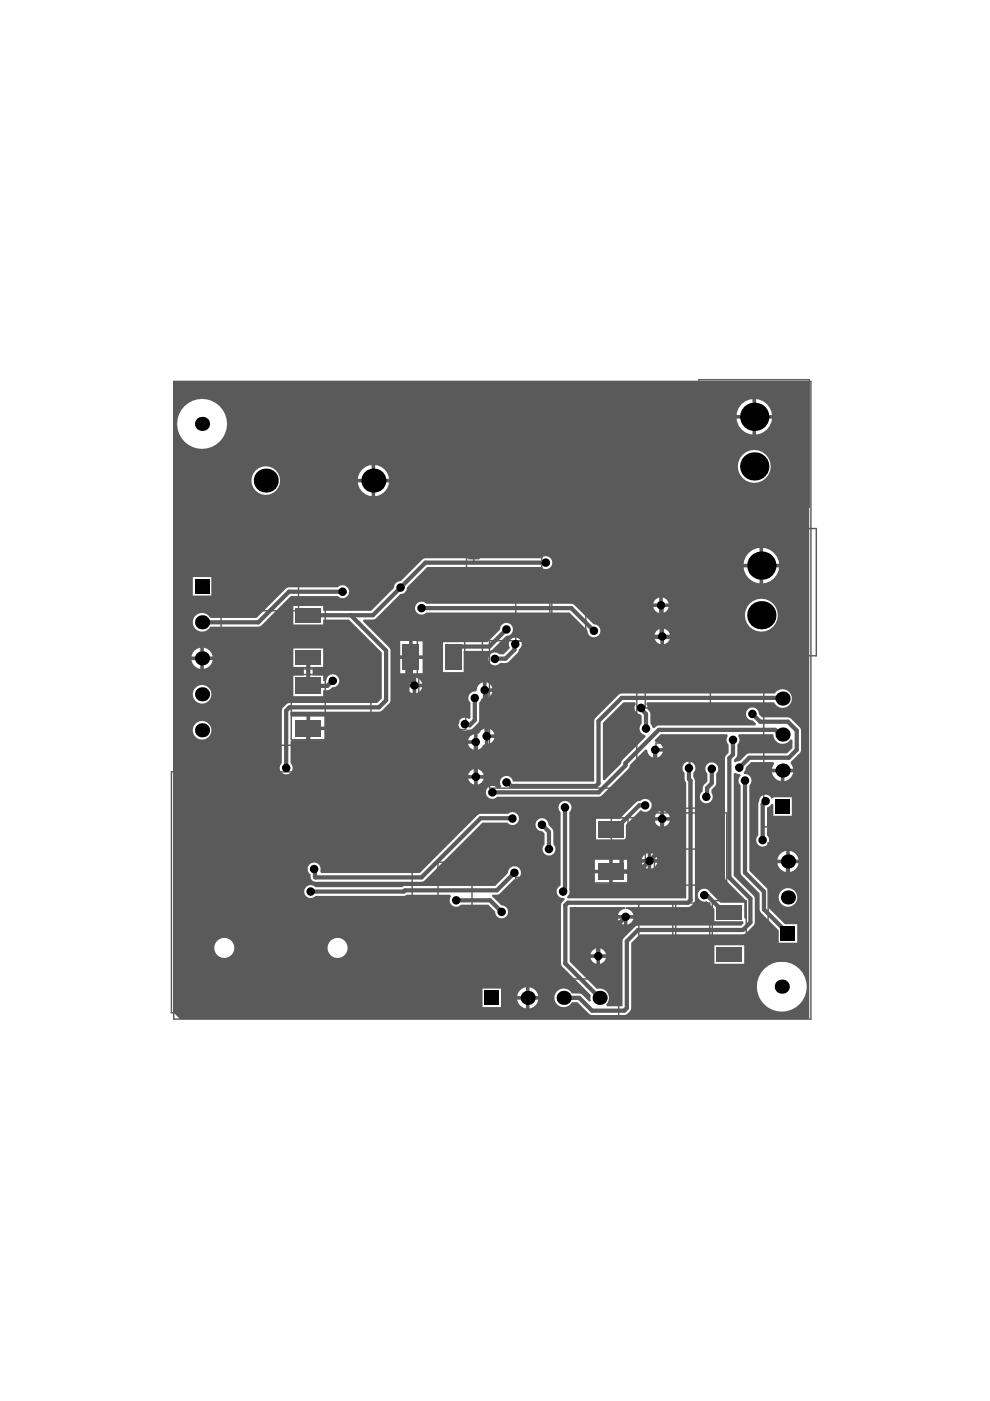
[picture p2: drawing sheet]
<svg xmlns="http://www.w3.org/2000/svg" width="210mm" height="297mm" viewBox="0 0 210 297" stroke-linecap="round" stroke-linejoin="round" font-family="sans-serif">
<g fill="#5a5a5a">
<path d="M102.9 177l.7-.7z"/>
<path d="M149.7 137.9h.4l.6 .6-1-.1 .6 .6h-.6v-.6h1.1l.6 .6h-1.7z"/>
<path d="M148.2 106.3h.4l.6 .7-1-.2 .6 .7h-.6v-.7h1.1l.6 .7h-1.7z"/>
</g>
<g fill="none" stroke="#5a5a5a" stroke-width=".3">
<path d="M36.8 80.9h135.1v135.2h-135.1zM49.1 83.4h37.2v37.2h-37.2zM87.6 90.4h6.6v16h-6.6zM91.2 91.9h2.3M92.3 90.8v2.3M95.5 83.4h20.7v34h-20.7zM105.9 98.9v3M117.4 90.3h7.2v13.8h-7.2zM125.5 83.4h20.8v34h-20.8zM135.9 98.9v3M148.2 80.5h23.4l-.1 27h-23.3zM98.9 116.6h16v6.6h-16z"/>
<path d="M99.3 118.5h2.3M100.4 117.3v2.3M104.4 100.4h3M128.8 119.2h13.8v7.2h-13.8zM134.4 100.4h3M149.7 112.1h23.4v26.9h-23.4zM46.9 120.3v38.7h-8.3v-38.7h8.1M49.5 122.3h13.8v7.2h-13.8zM61.8 128h7.2v13.9h-7.2zM84.7 135.7h13.8v7.2h-13.8zM88.5 135.8h13.8v7.3h-13.8zM103.8 135.8h31.2v31.3h-31.2z"/>
<path d="M109.4 122.1h7.2v13.9h-7.2zM117 122.4h7.2v13.8h-7.2zM136.4 135.4h13.8v7.2h-13.8zM173.1 139h-.1M52.3 141.6h26.3v16.4h-26.4zM61.8 143h7.2v13.8h-7.2zM88.8 143h10v11.7h-10zM90.1 155.3h7.2v13.8h-7.2zM117.9 151.5h3M119.4 150v3M136.8 142.9h13.8v7.2h-13.8zM146.1 157.5v13.8h7.2v-13.8h-14.2v13.9h7.2v-13.9"/>
<path d="M161.9 144.1h7.9l.3 .2v31h-8.2zM36.3 163.6h51.1v51.1h-51.1zM125.9 173.4h10.9v13.8h-10.9zM129.6 173.4v13.8M133.1 173.4v13.8M138.8 172.4h15.3v15.3h-15.3zM146.4 178.5v3M162.9 178.7h8.4v23.4h-8.4zM92.9 182.8h7.2v13.8h-7.2zM109.4 186h7.2v13.9h-7.2zM135.4 191.5h7.2v13.9h-7.2zM143.3 191.5h7.2v13.8h-7.2z"/>
<path d="M144.9 180h3M151 191h7.2v13.8h-7.2zM100 207.6h31.2v7.8l-.3 .3h-30.9z"/>
</g>
<circle cx="96.7" cy="153" r=".3" fill="none" stroke="#5a5a5a" stroke-width=".76"/>
<g fill="#5a5a5a">
<path d="M132.2 148.9h2.4l.2 .4a1.34 1.34 0 0 0 .9 2.1l.3 .4v1.7a1.35 1.35 0 0 0-.4 1.4 1.35 1.35 0 0 0 1.2 .9l.1 .4-4.9 5-.3 .7-3.5 3.5-.4-.1v-12z"/>
<path d="M156.7 155.7h7.2a2.04 2.04 0 0 0 1.5 1.9 2.04 2.04 0 0 0 2.3-.9l.3 .2v1.7l-1.1 1.1h-8l-.7 .3-1.4 1.4-.8 .2-.4-.1v-.4l.7-.8v-2.4a1.32 1.32 0 0 0 .2-1.9z"/>
<path d="M36.8 80.9h134.8v134.8l-.2 .4h-133.2l-1.4-1.4zM160.3 84.6v3.4h3.4a3.7 3.7 0 0 0-3.4-3.4zM157.2 85.7l-.6 .8-.4 1.5h3.3v-3.4l-1.5 .5zM160.3 88.8v3.3a3.7 3.7 0 0 0 3.4-3.3zM156.2 88.8a3.7 3.7 0 0 0 3.3 3.3v-3.3zM37.5 89.9a5.3 5.3 0 0 0 10.6 0 5.3 5.3 0 0 0-10.6 0zM79.5 98.6v2.9h3a3.2 3.2 0 0 0-3-2.9zM76.8 99.5l-.5 .7-.4 1.3h2.9v-2.9l-1.3 .4zM156.4 98.9a3.5 3.5 0 0 0 7 0 3.5 3.5 0 0 0-7 0zM53.3 101.9a3.1 3.1 0 0 0 6.1 0 3.1 3.1 0 0 0-6.1 0zM75.9 102.3a3.2 3.2 0 0 0 2.9 2.9v-2.9zM79.5 102.3v2.9a3.2 3.2 0 0 0 3-2.9zM161.8 116.2v3.3h3.4a3.7 3.7 0 0 0-3.4-3.3zM158.7 117.2l-.6 .8-.4 1.5h3.3v-3.3l-1.5 .4zM62.2 128.5v3.9h6.3v-1h5.5l6.9 6.9v9.8l-.9 .9h-18.6a2.18 2.18 0 0 0-1.6 1.7v11.1a1.38 1.38 0 0 0-.1 2 1.38 1.38 0 0 0 2 0 1.38 1.38 0 0 0-.1-2v-4.7l.3-.2h3.1v-5h-3.1l-.3-.2v-.6l.2-.2h18.6l.6-.3 1.7-1.8v-11.2l-5.8-5.9 .2-.3h2l.6-.3 5.2-5.1a1.35 1.35 0 0 0 1.4-1.5l4.3-4.3h24.1a1.38 1.38 0 0 0 2 .1 1.38 1.38 0 0 0 0-2 1.38 1.38 0 0 0-2 .1h-24.5l-.6 .2-4.6 4.6a1.35 1.35 0 0 0-1.5 1.4l-4.8 4.9h-10.2v-1zM161.8 120.3v3.4a3.7 3.7 0 0 0 3.4-3.4zM157.7 120.3a3.7 3.7 0 0 0 3.3 3.4v-3.4zM40.9 122.4v3.9h3.9v-3.9zM41.4 130.5a1.97 1.97 0 0 0 .3 3 1.97 1.97 0 0 0 2.9-.6l10.5-.1 6.6-6.4h9.9a1.38 1.38 0 0 0 2 0 1.38 1.38 0 0 0 0-1.9 1.38 1.38 0 0 0-2 0l-10.7 .1-6.5 6.4h-9.8a1.96 1.96 0 0 0-3.2-.5zM140.5 126.7v1.2h1.3a1.51 1.51 0 0 0-1.3-1.2zM138.9 127.1l-.4 .8h1.3v-1.2zM140.5 128.7v1.2a1.51 1.51 0 0 0 1.3-1.2zM138.5 128.7a1.51 1.51 0 0 0 1.3 1.2v-1.2zM157.9 130.4a3.5 3.5 0 0 0 7 0 3.5 3.5 0 0 0-7 0zM140.8 133.3v1.3h1.2a1.51 1.51 0 0 0-1.2-1.3zM139.2 133.7l-.4 .9h1.2v-1.3zM93.9 136.2v6.3h4.4v-4.5l5.8-.1 3.2-3.1a1.38 1.38 0 0 0 1.5-1.3 1.38 1.38 0 0 0-1.4-1.4 1.38 1.38 0 0 0-1.4 1.4l-2.6 2.7zM88.4 128a1.38 1.38 0 0 0 0 1.9 1.38 1.38 0 0 0 2 0h30.3l3.9 3.8a1.38 1.38 0 0 0 1.3 1.4 1.38 1.38 0 0 0 1.4-1.4 1.38 1.38 0 0 0-1.4-1.3l-4.1-4.1-.7-.3h-30.7a1.35 1.35 0 0 0-2 0zM140.8 135.3v1.3a1.51 1.51 0 0 0 1.2-1.3zM138.8 135.3a1.51 1.51 0 0 0 1.2 1.3v-1.3zM104 138.7a1.38 1.38 0 0 0 0 2 1.38 1.38 0 0 0 2-.1h1.2l.6-.3 1.9-1.9 .3-.6a1.39 1.39 0 0 0 .4-2 1.39 1.39 0 0 0-1.9-.4 1.39 1.39 0 0 0-.3 2l-1.4 1.3h-.9a1.38 1.38 0 0 0-1.9 0zM87.5 135.9v3h2.1v-3zM84.6 135.9v3h2.1v-3zM43.2 137.3v1.9h1.9a2.19 2.19 0 0 0-1.9-1.9zM41.2 138l-.3 .4-.3 .8h1.9v-1.9l-.8 .3zM43.2 140v1.8a2.19 2.19 0 0 0 1.9-1.8zM40.6 140a2.19 2.19 0 0 0 1.9 1.8v-1.8zM87.5 139.7v3.1h2.1v-3.1zM84.6 139.7v3.1h2.1v-3.1zM88.2 143.7v1.3h1.3a1.51 1.51 0 0 0-1.3-1.3zM86.7 144.1l-.5 .9h1.3v-1.3zM62.2 137.5v3.9h2.2v1.8h-2.2v4.4h6.3v-1.3a1.67 1.67 0 0 0 1.9-.6 1.37 1.37 0 0 0 1.5-1.3 1.37 1.37 0 0 0-1.2-1.4 1.37 1.37 0 0 0-1.5 1.3l-.4 .1-.3-.1v-1.1h-2.2v-1.8h2.2v-3.9zM103.1 144.7v1.2h1.3a1.51 1.51 0 0 0-1.3-1.2zM101.6 145.1l-.4 .6-.1 .7-.3 .2a1.36 1.36 0 0 0-1.4 .8 1.36 1.36 0 0 0 .3 1.6v3.2l-.3 .3a1.37 1.37 0 0 0-1.8 0 1.37 1.37 0 0 0-.1 1.9 1.37 1.37 0 0 0 1.8 .3h.3a3.1 3.1 0 0 0 1.9-1.7l.1-4 .4-.8 .4-.2v-3.3zM88.2 145.7v1.3a1.51 1.51 0 0 0 1.3-1.3zM86.2 145.7a1.51 1.51 0 0 0 1.3 1.3v-1.3zM103.1 146.7v1.2a1.51 1.51 0 0 0 1.3-1.2zM40.9 147.2a1.98 1.98 0 0 0 3.9 0 1.98 1.98 0 0 0-3.9 0zM103.4 167a1.38 1.38 0 0 0 0 2 1.38 1.38 0 0 0 2-.1h21.9l6-5.9 .2-.8 3.4-3.3 .3 .1a1.59 1.59 0 0 0 1.3 1.6v-1.6h.4v-.4h1.6a1.59 1.59 0 0 0-1.5-1.3l-.2-.3 1.3-1.3h14l.2 .3a1.32 1.32 0 0 0 .2 1.9v1.7l-.7 .8-.1 .4v25.3l.3 .6 4.2 4.2v3.9l-.4-.2v-3.2h-5l-2.1-2.1a1.4 1.4 0 0 0-1.8-.9 1.4 1.4 0 0 0-.9 1.8 1.4 1.4 0 0 0 1.8 .9l1.7 1.6v2.6h6l.2 .4-.6 .5-22.2 .1-2.6 2.6-.3 .6v13.9h-3.4l-.1-.4a1.97 1.97 0 0 0 .3-2.4 1.97 1.97 0 0 0-2.2-.9l-5.8-5.8v-11.6h11.8v.4a1.61 1.61 0 0 0-1.6 1.3h3.3a1.59 1.59 0 0 0-1.6-1.3v-.4h13.2a1.86 1.86 0 0 0 1.4-1.4v-25.4l-.3-.7v-.9a1.38 1.38 0 0 0 .1-2 1.38 1.38 0 0 0-2 0 1.38 1.38 0 0 0 0 2v1.3l.4 .7v24.6h-25.1l-.2-.4a1.3 1.3 0 0 0 .5-1.5v-16.4a1.38 1.38 0 0 0 .1-2 1.38 1.38 0 0 0-2 0 1.38 1.38 0 0 0 .1 2v15.6a1.37 1.37 0 0 0-.8 1.6 1.37 1.37 0 0 0 1.5 1l.1 .3-.5 .6-.3 .6 .1 12.7 6.3 6.4v1.2l-.3 .2-1.8-1.7-1.9-.1a1.97 1.97 0 0 0-3-.6 1.97 1.97 0 0 0 0 3.1 1.97 1.97 0 0 0 3-.6h1.1l2.8 2.6 7.2 .1a1.86 1.86 0 0 0 1.4-1.4v-13.9l1.9-1.8h21.8l.7-.3 1.8-1.9v-5.7l-4.4-4.5v-21.7l.3-.2 1 .3 .1 .4a1.35 1.35 0 0 0 0 2l.1 18.9 4 4v3.8l4 4.1v2.6h3.9v-3.9h-2.6l-3.5-3.6-.1-3.7-3.9-4.1v-18.1a1.36 1.36 0 0 0 .3-1.6 1.36 1.36 0 0 0-1.4-.8l-.1-.3 .3-.5 .1-.6 1.2-1.1h4.7l.2 .4-.5 1h4.5l-.6-1.1 .1-.4 2.1-2.2v-4.8l-2.1-2.1-.6-.3h-5.5l-.7-.7a1.38 1.38 0 0 0-1.4-1.4 1.38 1.38 0 0 0-1.4 1.4 1.38 1.38 0 0 0 1.5 1.3l.7 .7-.2 .4h-20.4l-.4 .1-.6 .5-.4-.1-.4-.8-.1-2.5-.6-.7v-.7l-.2-.3 .2-.4h26.9a1.97 1.97 0 0 0 3 .8 1.97 1.97 0 0 0 .2-3 1.97 1.97 0 0 0-3 .3l-32.8 .1-5.5 5.4v13.2h-17.3a1.37 1.37 0 0 0-1.8-1.1 1.37 1.37 0 0 0-.6 2.1l-.2 .4h-.7a1.35 1.35 0 0 0-2-.1zM65.7 151.9v2.2h3.1v-2.2zM103.6 154.5v1.2h1.2a1.51 1.51 0 0 0-1.2-1.2zM40.9 154.8a1.98 1.98 0 0 0 3.9 0 1.98 1.98 0 0 0-3.9 0zM65.7 154.8v2.1h3.1v-2.1zM99.7 156.1l-.4 .8h1.2v-1.2zM103.6 156.5v1.2a1.51 1.51 0 0 0 1.2-1.2zM102 154.9l-.4 .5-.3 .2v3.3l.8-.4 .3-.5 .4-.2v-3.3zM99.3 157.7a1.51 1.51 0 0 0 1.2 1.2v-1.2zM139.3 159.4v1.2a1.51 1.51 0 0 0 1.2-1.2zM101.3 163.1v1.2h1.2a1.51 1.51 0 0 0-1.2-1.2zM99.7 163.5l-.4 .8h1.2v-1.2zM166.3 163.8v1.8a2.19 2.19 0 0 0 1.9-1.8zM163.7 163.8a2.19 2.19 0 0 0 1.8 1.8v-1.8zM101.3 165.1v1.2a1.51 1.51 0 0 0 1.2-1.2zM99.3 165.1a1.51 1.51 0 0 0 1.2 1.2v-1.2zM149.9 162a1.37 1.37 0 0 0 .1 2v1.7a1.9 1.9 0 0 0-1 2.1 1.37 1.37 0 0 0-.4 1.9 1.37 1.37 0 0 0 1.9 .4 1.37 1.37 0 0 0 .3-2v-.7l1-1v-2.4a1.38 1.38 0 0 0 .1-2 1.38 1.38 0 0 0-2 0zM126.4 173.6v4.4h6.3v-3.1l3.1-3.1a1.38 1.38 0 0 0 2-.1 1.38 1.38 0 0 0-.1-1.9 1.38 1.38 0 0 0-1.9 0l-.6 .1-.3 .2-3.5 3.5zM161.3 168.9l-.3 .4-.2 1.2v6.6a1.38 1.38 0 0 0-.1 2 1.38 1.38 0 0 0 2 0 1.38 1.38 0 0 0-.1-2v-5.9l.7-.4 .3-.4 .4 .2v2.4h3.9v-4h-3.9l-.4 .3a1.41 1.41 0 0 0-2.3-.4zM140.8 172v1.2h1.2a1.51 1.51 0 0 0-1.2-1.2zM139.2 172.4l-.4 .8h1.2v-1.2zM65.6 183.3a1.35 1.35 0 0 0 .2 2.1 1.19 1.19 0 0 0 1.1 1.6l22.8-.1 12.6-12.5h5.3a1.38 1.38 0 0 0 2 .2 1.38 1.38 0 0 0 .1-2 1.38 1.38 0 0 0-2 0h-5.8l-.6 .2-12.3 12.3h-20.9l-.2-.4a1.38 1.38 0 0 0-.6-1.6 1.38 1.38 0 0 0-1.7 .2zM140.8 174v1.2a1.51 1.51 0 0 0 1.2-1.2zM138.8 174a1.51 1.51 0 0 0 1.2 1.2v-1.2zM113.9 173.9a1.38 1.38 0 0 0-.3 1.5 1.38 1.38 0 0 0 1.4 .8l.5 .5v2.3a1.38 1.38 0 0 0-.1 2 1.38 1.38 0 0 0 2 0 1.38 1.38 0 0 0-.1-2l-.1-3-.9-1.1a1.37 1.37 0 0 0-.8-1.3 1.37 1.37 0 0 0-1.6 .3zM138.1 180.9v1.3h1.2a1.51 1.51 0 0 0-1.2-1.3zM136.5 181.3l-.4 .9h1.2v-1.3zM167.4 180.4v1.9h1.9a2.19 2.19 0 0 0-1.9-1.9zM165.5 181l-.4 .5-.3 .8h1.9v-1.9l-.8 .3zM138.1 182.9v1.3a1.51 1.51 0 0 0 1.2-1.3zM136.1 182.9a1.51 1.51 0 0 0 1.2 1.3v-1.3zM129.9 182.3v2.1h3.1v-2.1zM126.1 182.3v2.1h3.1v-2.1zM167.4 183v1.9a2.19 2.19 0 0 0 1.9-1.9zM164.8 183a2.19 2.19 0 0 0 1.9 1.9v-1.9zM64.9 188a1.38 1.38 0 0 0 0 2 1.38 1.38 0 0 0 2 0h18.7l.6-.3h9.2l.2 .4a1.37 1.37 0 0 0 .2 1.9 1.37 1.37 0 0 0 1.9-.2h5.8l1.5 1.5a1.38 1.38 0 0 0 1.3 1.4 1.38 1.38 0 0 0 1.4-1.4 1.38 1.38 0 0 0-1.4-1.3l-2-1.9 .1-.4h1l.6-.3 3-3a1.38 1.38 0 0 0 1.5-1.3 1.38 1.38 0 0 0-1.4-1.4 1.38 1.38 0 0 0-1.4 1.4l-2.7 2.7h-19.1l-.7 .3h-18.3a1.35 1.35 0 0 0-2-.1zM129.9 185.2v2.1h3.1v-2.1zM126.1 185.2v2.1h3.1v-2.1zM165.1 190.3a1.97 1.97 0 0 0 3.9 0 1.97 1.97 0 0 0-3.9 0zM133 194.8v1.2a1.51 1.51 0 0 0 1.3-1.2zM131 194.8a1.51 1.51 0 0 0 1.3 1.2v-1.2zM127.2 201.1v1.2h1.3a1.51 1.51 0 0 0-1.3-1.2zM125.6 201.5l-.4 .8h1.3v-1.2zM69.4 201a2.15 2.15 0 0 0 4.3 0 2.15 2.15 0 0 0-4.3 0zM45.4 201a2.15 2.15 0 0 0 4.3 0 2.15 2.15 0 0 0-4.3 0zM127.2 203.1v1.2a1.51 1.51 0 0 0 1.3-1.2zM125.2 203.1a1.51 1.51 0 0 0 1.3 1.2v-1.2zM151.5 200.4v3.9h6.3v-3.9zM112.3 209.3v1.9h1.8a2.19 2.19 0 0 0-1.8-1.9zM110.3 209.9l-.4 .5-.2 .8h1.8v-1.9l-.8 .3zM102.3 209.6v3.9h3.9v-3.9zM112.3 211.9v1.9a2.19 2.19 0 0 0 1.8-1.9zM109.7 211.9a2.19 2.19 0 0 0 1.8 1.9v-1.9zM160.5 209.2a5.3 5.3 0 0 0 10.6 0 5.3 5.3 0 0 0-10.6 0z"/>
</g>
<g fill="none" stroke="#5a5a5a" stroke-width=".9">
<path d="M115.7 119.3h-25.5l-11.1 11.1h-13.7M65.4 139.5v5.9h4l1.2-1.1M72.6 125.5h-11.3l-6.5 6.4h-12M74.4 130.4l7.5 7.6v10.5l-1.5 1.5h-19l-.7 .7v12.1M89.4 128.9h31.7l4.8 4.8M107.4 133.4l-3.6 3.7h-6.4l-1.3 1.3v.9M109.2 136.6l-.1 .1v1.1l-1.9 1.9h-2.3M140.1 128.3l.2 .2v6.3l.1 .1M87.9 145.3l-.8-.9v-5.1l-.7 .8v17.4l-1.5 1.5h-19l-.5-.5v-4.1M100.7 148v4.7l-1.1 1.1-.9-.1-.1-.2M100.9 157.3h.1M100.9 157.3v7.4"/>
<path d="M102.8 146.3l.4 .4v9.4M135.9 150.1v.2l1.1 1.1v3.1M138.9 159v13.1l-7.1 7.1v4.3l-1.3 1.3M155.4 156.9v3.1l-.8 .8v25.3l4.5 4.4v5.1l-1.6 1.6h-22.2l-2.4 2.3v14.3l-.5 .5h-6.9l-2.7-2.7h-3.3M159.5 151.4l1.7 1.6h5.9l1.8 1.9v4.1l-1.6 1.7h-8.4l-2.1 2M165.9 148.1l-.1-.1h-34l-4.9 4.9v13.2l-.5 .5h-18l-.8-.7h-.2M165.9 155.7h-.5l-1-1h-24.7l-7.1 7.1v.5l-5.7 5.7h-22.5M108.7 173.6l-6.8-.1-12.5 12.5h-22.5l-.1-1.6-.2-.1M114.9 174.9l1.5 1.4v3.7M119.8 171.2v17.4l-.4 .4M136.8 170.8h-1.3l-5 5h-1M140.4 173.6v6.3l-4.9 4.9h-6"/>
<path d="M146.1 162.8v2.4l.3 .3v25.4l-.5 .5h-25.5l-.5 .5v12.4l7.2 7.3M150.9 163v3.1l-1 1v1.7l-.2 .1M158 165.5v19.5l4 4v3.8l5.1 5.1M162.3 169.9l-.6 .6v7.6M96.7 190.9h7.2l2.5 2.4M109.1 185l-3.7 3.8h-19.5l-.3 .2h-19.7M132.6 194.4l-5.8 5.8v2.5M149.3 189.8l.2 .2h.5l3.4 3.4h1.2l-.6 .5M167.1 182.6v3.8l3.3 3.4v13.7l-.5 .6h-1.2l-.6-.6h-5.8l-3.9-4"/>
</g>
<g fill="#000">
<circle cx="42.8" cy="89.9" r="1.5"/>
<circle cx="159.9" cy="88.4" r="3"/>
<circle cx="159.9" cy="98.9" r="3"/>
<circle cx="56.4" cy="101.9" r="2.55"/>
<circle cx="79.2" cy="101.9" r="2.55"/>
<circle cx="115.7" cy="119.3" r=".9"/>
<circle cx="161.4" cy="119.9" r="3"/>
<circle cx="42.8" cy="139.6" r="1.5"/>
<circle cx="42.8" cy="131.9" r="1.5"/>
<circle cx="72.6" cy="125.5" r=".9"/>
<circle cx="84.9" cy="124.6" r=".9"/>
<circle cx="89.4" cy="128.9" r=".9"/>
<circle cx="104.9" cy="139.7" r=".9"/>
<circle cx="107.4" cy="133.4" r=".9"/>
<circle cx="109.2" cy="136.6" r=".9"/>
<circle cx="125.9" cy="133.7" r=".9"/>
<circle cx="140.1" cy="128.3" r=".9"/>
<circle cx="140.4" cy="134.9" r=".9"/>
<circle cx="161.4" cy="130.4" r="3"/>
<circle cx="42.8" cy="147.2" r="1.5"/>
<circle cx="42.8" cy="154.8" r="1.5"/>
<circle cx="70.6" cy="144.3" r=".9"/>
<circle cx="87.9" cy="145.3" r=".9"/>
<circle cx="98.6" cy="153.5" r=".9"/>
<circle cx="100.7" cy="148" r=".9"/>
<circle cx="100.9" cy="157.3" r=".9"/>
<circle cx="102.8" cy="146.3" r=".9"/>
<circle cx="103.2" cy="156.1" r=".9"/>
<circle cx="135.9" cy="150.1" r=".9"/>
<circle cx="137" cy="154.5" r=".9"/>
<circle cx="138.9" cy="159" r=".9"/>
<circle cx="155.4" cy="156.9" r=".9"/>
<circle cx="159.5" cy="151.4" r=".9"/>
<circle cx="165.9" cy="148.1" r="1.5"/>
<circle cx="165.9" cy="155.7" r="1.5"/>
<circle cx="60.7" cy="162.8" r=".9"/>
<circle cx="100.9" cy="164.7" r=".9"/>
<circle cx="104.4" cy="168" r=".9"/>
<circle cx="107.4" cy="165.9" r=".9"/>
<circle cx="108.7" cy="173.6" r=".9"/>
<circle cx="114.9" cy="174.9" r=".9"/>
<circle cx="119.8" cy="171.2" r=".9"/>
<circle cx="136.8" cy="170.8" r=".9"/>
<circle cx="140.4" cy="173.6" r=".9"/>
<circle cx="146.1" cy="162.8" r=".9"/>
<circle cx="149.7" cy="168.9" r=".9"/>
<circle cx="150.9" cy="163" r=".9"/>
<circle cx="156.7" cy="162.7" r=".9"/>
<circle cx="158" cy="165.5" r=".9"/>
<circle cx="161.7" cy="178.1" r=".9"/>
<circle cx="162.3" cy="169.9" r=".9"/>
<circle cx="165.9" cy="163.4" r="1.5"/>
<circle cx="65.9" cy="189" r=".9"/>
<circle cx="66.6" cy="184.3" r=".9"/>
<circle cx="96.7" cy="190.9" r=".9"/>
<circle cx="106.4" cy="193.3" r=".9"/>
<circle cx="109.1" cy="185" r=".9"/>
<circle cx="116.4" cy="180" r=".9"/>
<circle cx="119.4" cy="189" r=".9"/>
<circle cx="132.6" cy="194.4" r=".9"/>
<circle cx="137.7" cy="182.5" r=".9"/>
<circle cx="149.3" cy="189.8" r=".9"/>
<circle cx="167.1" cy="190.3" r="1.5"/>
<circle cx="167.1" cy="182.6" r="1.5"/>
<circle cx="111.9" cy="211.6" r="1.5"/>
<circle cx="119.5" cy="211.6" r="1.5"/>
<circle cx="126.8" cy="202.7" r=".9"/>
<circle cx="127.1" cy="211.6" r="1.5"/>
<circle cx="165.8" cy="209.2" r="1.5"/>
</g>
<g fill="#000">
<path d="M41.3 122.8h3v3h-3z" fill-rule="evenodd"/>
<path d="M164.4 169.5h3v3h-3z" fill-rule="evenodd"/>
<path d="M165.6 196.4h3v3h-3z" fill-rule="evenodd"/>
<path d="M102.8 210.1h3v3h-3z" fill-rule="evenodd"/>
</g>
<g fill="#5a5a5a">
<path d="M94.4 136.6h3.4v5.4h-3.4z" fill-rule="evenodd"/>
<path d="M62.7 143.7h5.4v3.4h-5.4z" fill-rule="evenodd"/>
<path d="M62.7 138h5.4v3h-5.4z" fill-rule="evenodd"/>
<path d="M85.4 136.6h3.4v5.4h-3.4z" fill-rule="evenodd"/>
<path d="M126.8 174h5.4v3.5h-5.4z" fill-rule="evenodd"/>
<path d="M151.9 191.9h5.4v3h-5.4z" fill-rule="evenodd"/>
<path d="M62.7 152.7h5.4v3.5h-5.4z" fill-rule="evenodd"/>
<path d="M62.7 128.9h5.4v3h-5.4z" fill-rule="evenodd"/>
<path d="M126.8 183.1h5.4v3.4h-5.4z" fill-rule="evenodd"/>
<path d="M151.9 200.9h5.4v3h-5.4z" fill-rule="evenodd"/>
</g>
</svg>
